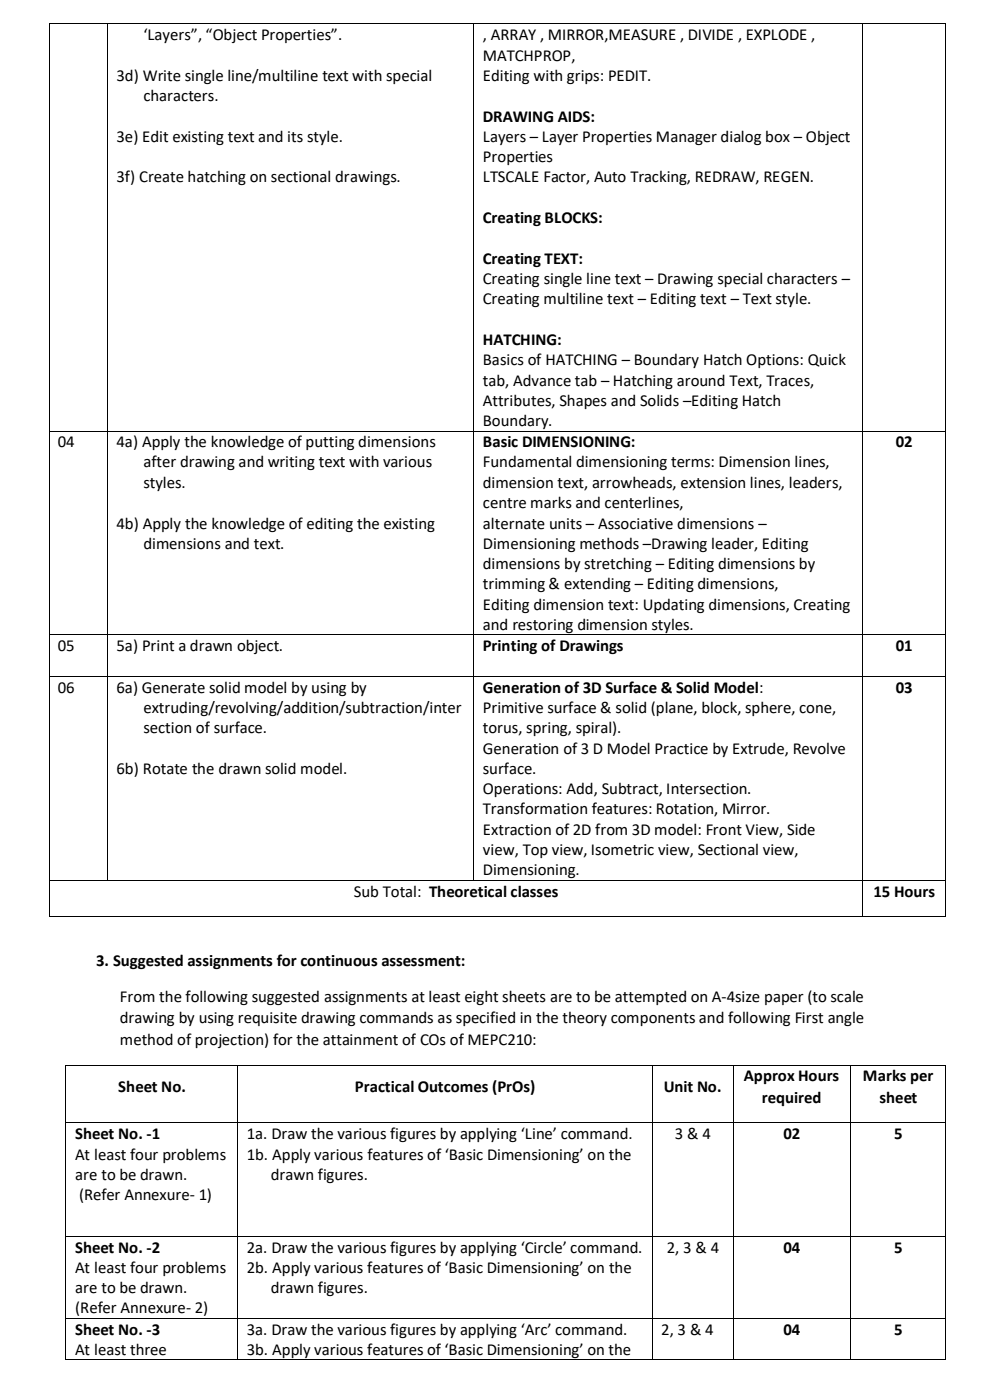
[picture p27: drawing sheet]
<svg xmlns="http://www.w3.org/2000/svg" width="210mm" height="297mm" viewBox="0 0 210 297" stroke-linecap="round" stroke-linejoin="round" font-family="sans-serif">
<defs><g id="words">
<g font-size="3.6">
<text x="30.4" y="8.6">‘Layers”, “Object Properties”.</text>
<text x="102.4" y="8.6">, ARRAY , MIRROR,MEASURE , DIVIDE , EXPLODE ,</text>
<text x="24.7" y="17.2">3d) Write single line/multiline text with special</text>
<text x="102.4" y="12.9">MATCHPROP,</text>
<text x="102.4" y="17.2">Editing with grips: PEDIT.</text>
<text x="30.4" y="21.5">characters.</text>
<text x="102.4" y="25.8">DRAWING AIDS:</text>
<text x="24.7" y="30.1">3e) Edit existing text and its style.</text>
<text x="102.4" y="30.1">Layers – Layer Properties Manager dialog box – Object</text>
<text x="102.4" y="34.4">Properties</text>
<text x="24.7" y="38.7">3f) Create hatching on sectional drawings.</text>
<text x="102.4" y="38.7">LTSCALE Factor, Auto Tracking, REDRAW, REGEN.</text>
<text x="102.4" y="47.3">Creating BLOCKS:</text>
<text x="102.4" y="56">Creating TEXT:</text>
<text x="102.4" y="60.2">Creating single line text – Drawing special characters –</text>
<text x="102.4" y="64.5">Creating multiline text – Editing text – Text style.</text>
<text x="102.4" y="73.2">HATCHING:</text>
<text x="102.4" y="77.5">Basics of HATCHING – Boundary Hatch Options: Quick</text>
<text x="102.4" y="81.8">tab, Advance tab – Hatching around Text, Traces,</text>
<text x="102.4" y="86.1">Attributes, Shapes and Solids –Editing Hatch</text>
<text x="12.3" y="94.9">04</text>
<text x="24.7" y="94.9">4a) Apply the knowledge of putting dimensions</text>
<text x="102.4" y="90.4">Boundary.</text>
<text x="102.4" y="94.9">Basic DIMENSIONING:</text>
<text x="190" y="94.9">02</text>
<text x="30.4" y="99.2">after drawing and writing text with various</text>
<text x="102.4" y="99.2">Fundamental dimensioning terms: Dimension lines,</text>
<text x="30.4" y="103.5">styles.</text>
<text x="102.4" y="103.5">dimension text, arrowheads, extension lines, leaders,</text>
<text x="102.4" y="107.8">centre marks and centerlines,</text>
<text x="24.7" y="112.1">4b) Apply the knowledge of editing the existing</text>
<text x="102.4" y="112.1">alternate units – Associative dimensions –</text>
<text x="30.4" y="116.5">dimensions and text.</text>
<text x="102.4" y="116.5">Dimensioning methods –Drawing leader, Editing</text>
<text x="102.4" y="120.8">dimensions by stretching – Editing dimensions by</text>
<text x="102.4" y="125">trimming &amp; extending – Editing dimensions,</text>
<text x="102.4" y="129.3">Editing dimension text: Updating dimensions, Creating</text>
<text x="102.4" y="133.6">and restoring dimension styles.</text>
<text x="12.3" y="138.1">05</text>
<text x="24.7" y="138.1">5a) Print a drawn object.</text>
<text x="102.4" y="138.1">Printing of Drawings</text>
<text x="190" y="138.1">01</text>
<text x="12.3" y="146.9">06</text>
<text x="24.7" y="146.9">6a) Generate solid model by using by</text>
<text x="102.4" y="146.9">Generation of 3D Surface &amp; Solid Model:</text>
<text x="190" y="146.9">03</text>
<text x="30.4" y="151.3">extruding/revolving/addition/subtraction/inter</text>
<text x="30.4" y="155.6">section of surface.</text>
<text x="102.4" y="151.3">Primitive surface &amp; solid (plane, block, sphere, cone,</text>
<text x="102.4" y="155.6">torus, spring, spiral).</text>
<text x="102.4" y="159.9">Generation of 3 D Model Practice by Extrude, Revolve</text>
<text x="24.7" y="164.1">6b) Rotate the drawn solid model.</text>
<text x="102.4" y="164.1">surface.</text>
<text x="102.4" y="168.5">Operations: Add, Subtract, Intersection.</text>
<text x="102.4" y="172.8">Transformation features: Rotation, Mirror.</text>
<text x="102.4" y="177.1">Extraction of 2D from 3D model: Front View, Side</text>
<text x="102.4" y="181.4">view, Top view, Isometric view, Sectional view,</text>
<text x="102.4" y="185.7">Dimensioning.</text>
<text x="75" y="190.2">Sub Total: Theoretical classes</text>
<text x="185.2" y="190.2">15 Hours</text>
<text x="20.4" y="205">3. Suggested assignments for continuous assessment:</text>
<text x="25.4" y="212.5">From the following suggested assignments at least eight sheets are to be attempted on A-4size paper (to scale</text>
<text x="25.4" y="217.1">drawing by using requisite drawing commands as specified in the theory components and following First angle</text>
<text x="25.4" y="221.7">method of projection) for the attainment of COs of MEPC210:</text>
<text x="25.1" y="231.7">Sheet No.</text>
<text x="75.3" y="231.7">Practical Outcomes (PrOs)</text>
<text x="140.8" y="231.7">Unit No.</text>
<text x="157.8" y="229.4">Approx Hours</text>
<text x="183" y="229.4">Marks per</text>
<text x="161.6" y="234.1">required</text>
<text x="186.5" y="234.1">sheet</text>
<text x="15.9" y="241.7">Sheet No. -1</text>
<text x="52.3" y="241.7">1a. Draw the various figures by applying ‘Line’ command.</text>
<text x="143.1" y="241.7">3 &amp; 4</text>
<text x="166.2" y="241.7">02</text>
<text x="189.6" y="241.7">5</text>
<text x="15.9" y="246">At least four problems</text>
<text x="15.9" y="250.3">are to be drawn.</text>
<text x="52.3" y="246">1b. Apply various features of ‘Basic Dimensioning’ on the</text>
<text x="57.4" y="250.3">drawn figures.</text>
<text x="16.8" y="254.6">(Refer Annexure- 1)</text>
<text x="15.9" y="265.8">Sheet No. -2</text>
<text x="15.9" y="270">At least four problems</text>
<text x="52.3" y="265.8">2a. Draw the various figures by applying ‘Circle’ command.</text>
<text x="52.3" y="270">2b. Apply various features of ‘Basic Dimensioning’ on the</text>
<text x="141.4" y="265.8">2, 3 &amp; 4</text>
<text x="166.2" y="265.8">04</text>
<text x="189.6" y="265.8">5</text>
<text x="15.9" y="274.3">are to be drawn.</text>
<text x="57.4" y="274.3">drawn figures.</text>
<text x="15.9" y="278.6">(Refer Annexure- 2)</text>
<text x="15.9" y="283.1">Sheet No. -3</text>
<text x="15.9" y="287.4">At least three</text>
<text x="52.3" y="283.1">3a. Draw the various figures by applying ‘Arc’ command.</text>
<text x="52.3" y="287.4">3b. Apply various features of ‘Basic Dimensioning’ on the</text>
<text x="140.3" y="283.1">2, 3 &amp; 4</text>
<text x="166.2" y="283.1">04</text>
<text x="189.6" y="283.1">5</text>
</g>
</g></defs>
<g fill="#000">
<path d="M10.3 5h.2v.2h-.2z" fill-rule="evenodd"/>
<path d="M10.3 5h.2v.2h-.2z" fill-rule="evenodd"/>
<path d="M22.7 5h.2v.2h-.2z" fill-rule="evenodd"/>
<path d="M100.4 5h.1v.2h-.1z" fill-rule="evenodd"/>
<path d="M182.9 5h.2v.2h-.2z" fill-rule="evenodd"/>
<path d="M200.4 5h.2v.2h-.2z" fill-rule="evenodd"/>
<path d="M200.4 5h.2v.2h-.2z" fill-rule="evenodd"/>
<path d="M10.3 91.4h.2v.1h-.2z" fill-rule="evenodd"/>
<path d="M22.7 91.4h.2v.1h-.2z" fill-rule="evenodd"/>
<path d="M100.4 91.4h.1v.1h-.1z" fill-rule="evenodd"/>
<path d="M182.9 91.4h.2v.1h-.2z" fill-rule="evenodd"/>
<path d="M200.4 91.4h.2v.1h-.2z" fill-rule="evenodd"/>
<path d="M10.3 134.6h.2v.1h-.2z" fill-rule="evenodd"/>
<path d="M22.7 134.6h.2v.1h-.2z" fill-rule="evenodd"/>
<path d="M100.4 134.6h.1v.1h-.1z" fill-rule="evenodd"/>
<path d="M182.9 134.6h.2v.1h-.2z" fill-rule="evenodd"/>
<path d="M200.4 134.6h.2v.1h-.2z" fill-rule="evenodd"/>
<path d="M10.3 143.4h.2v.2h-.2z" fill-rule="evenodd"/>
<path d="M22.7 143.4h.2v.2h-.2z" fill-rule="evenodd"/>
<path d="M100.4 143.4h.1v.2h-.1z" fill-rule="evenodd"/>
<path d="M182.9 143.4h.2v.2h-.2z" fill-rule="evenodd"/>
<path d="M200.4 143.4h.2v.2h-.2z" fill-rule="evenodd"/>
<path d="M10.3 186.7h.2v.1h-.2z" fill-rule="evenodd"/>
<path d="M10.3 194.3h.2v.2h-.2z" fill-rule="evenodd"/>
<path d="M10.3 194.3h.2v.2h-.2z" fill-rule="evenodd"/>
<path d="M22.7 186.7h.2v.1h-.2z" fill-rule="evenodd"/>
<path d="M100.4 186.7h.1v.1h-.1z" fill-rule="evenodd"/>
<path d="M182.9 186.7h.2v.1h-.2z" fill-rule="evenodd"/>
<path d="M182.9 194.3h.2v.2h-.2z" fill-rule="evenodd"/>
<path d="M200.4 186.7h.2v.1h-.2z" fill-rule="evenodd"/>
<path d="M200.4 194.3h.2v.2h-.2z" fill-rule="evenodd"/>
<path d="M200.4 194.3h.2v.2h-.2z" fill-rule="evenodd"/>
<path d="M13.9 225.9h.2v.1h-.2z" fill-rule="evenodd"/>
<path d="M13.9 225.9h.2v.1h-.2z" fill-rule="evenodd"/>
<path d="M13.9 238.1h.2v.2h-.2z" fill-rule="evenodd"/>
<path d="M50.3 225.9h.2v.1h-.2z" fill-rule="evenodd"/>
<path d="M50.3 238.1h.2v.2h-.2z" fill-rule="evenodd"/>
<path d="M138.4 225.9h.2v.1h-.2z" fill-rule="evenodd"/>
<path d="M138.4 238.1h.2v.2h-.2z" fill-rule="evenodd"/>
<path d="M155.4 225.9h.2v.1h-.2z" fill-rule="evenodd"/>
<path d="M155.4 238.1h.2v.2h-.2z" fill-rule="evenodd"/>
<path d="M180.4 225.9h.2v.1h-.2z" fill-rule="evenodd"/>
<path d="M180.4 238.1h.2v.2h-.2z" fill-rule="evenodd"/>
<path d="M200.4 225.9h.2v.1h-.2z" fill-rule="evenodd"/>
<path d="M200.4 225.9h.2v.1h-.2z" fill-rule="evenodd"/>
<path d="M200.4 238.1h.2v.2h-.2z" fill-rule="evenodd"/>
<path d="M13.9 262.2h.2v.2h-.2z" fill-rule="evenodd"/>
<path d="M13.9 279.6h.2v.1h-.2z" fill-rule="evenodd"/>
<path d="M50.3 262.2h.2v.2h-.2z" fill-rule="evenodd"/>
<path d="M50.3 279.6h.2v.1h-.2z" fill-rule="evenodd"/>
<path d="M138.4 262.2h.2v.2h-.2z" fill-rule="evenodd"/>
<path d="M138.4 279.6h.2v.1h-.2z" fill-rule="evenodd"/>
<path d="M155.4 262.2h.2v.2h-.2z" fill-rule="evenodd"/>
<path d="M155.4 279.6h.2v.1h-.2z" fill-rule="evenodd"/>
<path d="M180.4 262.2h.2v.2h-.2z" fill-rule="evenodd"/>
<path d="M180.4 279.6h.2v.1h-.2z" fill-rule="evenodd"/>
<path d="M200.4 262.2h.2v.2h-.2z" fill-rule="evenodd"/>
<path d="M200.4 279.6h.2v.1h-.2z" fill-rule="evenodd"/>
<path d="M13.9 288.4h.2v.1h-.2z" fill-rule="evenodd"/>
<path d="M13.9 288.4h.2v.1h-.2z" fill-rule="evenodd"/>
<path d="M50.3 288.4h.2v.1h-.2z" fill-rule="evenodd"/>
<path d="M138.4 288.4h.2v.1h-.2z" fill-rule="evenodd"/>
<path d="M155.4 288.4h.2v.1h-.2z" fill-rule="evenodd"/>
<path d="M180.4 288.4h.2v.1h-.2z" fill-rule="evenodd"/>
<path d="M200.4 288.4h.2v.1h-.2z" fill-rule="evenodd"/>
<path d="M200.4 288.4h.2v.1h-.2z" fill-rule="evenodd"/>
</g>
<g fill="none" stroke="#000" stroke-width=".21">
<path d="M10.4 5.2v86.2M10.5 5.1h12.2M22.8 5.2v86.2M22.9 5.1h77.5M100.5 5.2v86.2M100.5 5.1h82.4M183 5.2v86.2M183.1 5.1h17.3M200.5 5.2v86.2M10.4 91.5v43.1M10.5 91.5h12.2M22.8 91.5v43.1"/>
<path d="M22.9 91.5h77.5M100.5 91.5v43.1M100.5 91.5h82.4M183 91.5v43.1M183.1 91.5h17.3M200.5 91.5v43.1M10.4 134.7v8.7M10.5 134.7h12.2M22.8 134.7v8.7M22.9 134.7h77.5M100.5 134.7v8.7M100.5 134.7h82.4"/>
<path d="M183 134.7v8.7M183.1 134.7h17.3M200.5 134.7v8.7M10.4 143.6v43.1M10.5 143.5h12.2M22.8 143.6v43.1M22.9 143.5h77.5M100.5 143.6v43.1M100.5 143.5h82.4M183 143.6v43.1M183.1 143.5h17.3M200.5 143.6v43.1"/>
<path d="M10.4 186.8v7.5M10.5 186.7h12.2M10.5 194.4h172.4M22.9 186.7h77.5M100.5 186.7h82.4M183 186.8v7.5M183.1 186.7h17.3M183.1 194.4h17.3M200.5 186.8v7.5M14 226v12.1M14 238.3v23.9M14.1 226h36.2"/>
<path d="M14.1 238.2h36.2M50.4 226v12.1M50.4 238.3v23.9M50.5 226h87.9M50.5 238.2h87.9M138.5 226v12.1M138.5 238.3v23.9M138.6 226h16.8M138.6 238.2h16.8M155.5 226v12.1M155.5 238.3v23.9M155.6 226h24.8"/>
<path d="M155.6 238.2h24.8M180.5 226v12.1M180.5 238.3v23.9M180.6 226h19.8M180.6 238.2h19.8M200.5 226v12.1M200.5 238.3v23.9M14 262.4v17.2M14 279.7v8.7M14.1 262.3h36.2M14.1 279.6h36.2M50.4 262.4v17.2"/>
<path d="M50.4 279.7v8.7M50.5 262.3h87.9M50.5 279.6h87.9M138.5 262.4v17.2M138.5 279.7v8.7M138.6 262.3h16.8M138.6 279.6h16.8M155.5 262.4v17.2M155.5 279.7v8.7M155.6 262.3h24.8M155.6 279.6h24.8M180.5 262.4v17.2"/>
<path d="M180.5 279.7v8.7M180.6 262.3h19.8M180.6 279.6h19.8M200.5 262.4v17.2M200.5 279.7v8.7M14.1 288.5h36.2M50.5 288.5h87.9M138.6 288.5h16.8M155.6 288.5h24.8M180.6 288.5h19.8"/>
</g>
<use href="#words"/>
</svg>
